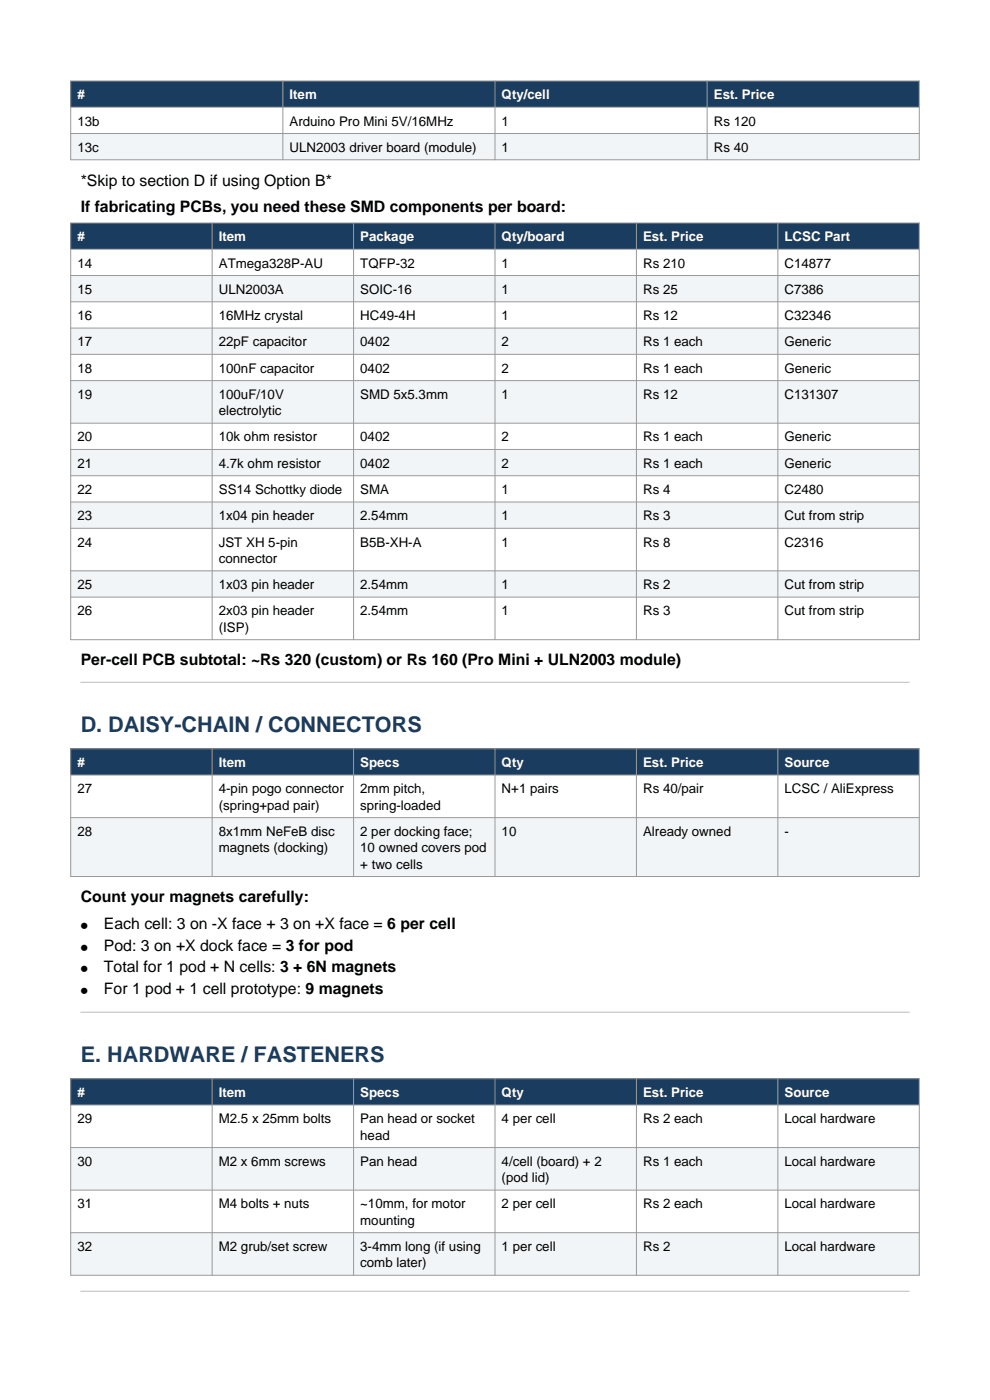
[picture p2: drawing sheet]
<svg xmlns="http://www.w3.org/2000/svg" width="210mm" height="297mm" viewBox="0 0 210 297" stroke-linecap="round" stroke-linejoin="round" font-family="sans-serif">
<defs><g id="words">
<g font-size="4.6" fill="#1a3c5e">
<text x="17.1" y="155.3">D. DAISY-CHAIN / CONNECTORS</text>
<text x="17.1" y="225.3">E. HARDWARE / FASTENERS</text>
</g>
<g font-size="4.2">
<text x="17.1" y="197.9">•</text>
<text x="17.1" y="202.5">•</text>
<text x="17.1" y="207.1">•</text>
<text x="17.1" y="211.7">•</text>
</g>
<g font-size="3.4">
<text x="17.1" y="39.4">*Skip to section D if using Option B*</text>
<text x="17.1" y="45">If fabricating PCBs, you need these SMD components per board:</text>
<text x="17.1" y="141.2">Per-cell PCB subtotal: ~Rs 320 (custom) or Rs 160 (Pro Mini + ULN2003 module)</text>
<text x="17.1" y="191.4">Count your magnets carefully:</text>
<text x="22.1" y="197.1">Each cell: 3 on -X face + 3 on +X face = 6 per cell</text>
<text x="22.1" y="201.6">Pod: 3 on +X dock face = 3 for pod</text>
<text x="22.1" y="206.2">Total for 1 pod + N cells: 3 + 6N magnets</text>
<text x="22.1" y="210.8">For 1 pod + 1 cell prototype: 9 magnets</text>
</g>
<g font-size="2.8" fill="#fff">
<text x="16.4" y="21.1">#</text>
<text x="61.4" y="21.1">Item</text>
<text x="106.4" y="21.1">Qty/cell</text>
<text x="151.4" y="21.1">Est. Price</text>
<text x="16.4" y="51.2">#</text>
<text x="46.4" y="51.2">Item</text>
<text x="76.4" y="51.2">Package</text>
<text x="106.4" y="51.2">Qty/board</text>
<text x="136.4" y="51.2">Est. Price</text>
<text x="166.4" y="51.2">LCSC Part</text>
<text x="16.4" y="162.7">#</text>
<text x="46.4" y="162.7">Item</text>
<text x="76.4" y="162.7">Specs</text>
<text x="106.4" y="162.7">Qty</text>
<text x="136.4" y="162.7">Est. Price</text>
<text x="166.4" y="162.7">Source</text>
<text x="16.4" y="232.7">#</text>
<text x="46.4" y="232.7">Item</text>
<text x="76.4" y="232.7">Specs</text>
<text x="106.4" y="232.7">Qty</text>
<text x="136.4" y="232.7">Est. Price</text>
<text x="166.4" y="232.7">Source</text>
</g>
<g font-size="2.8">
<text x="16.4" y="26.6">13b</text>
<text x="61.4" y="26.6">Arduino Pro Mini 5V/16MHz</text>
<text x="106.4" y="26.6">1</text>
<text x="151.4" y="26.6">Rs 120</text>
<text x="16.4" y="32.2">13c</text>
<text x="61.4" y="32.2">ULN2003 driver board (module)</text>
<text x="106.4" y="32.2">1</text>
<text x="151.4" y="32.2">Rs 40</text>
<text x="16.4" y="56.8">14</text>
<text x="46.4" y="56.8">ATmega328P-AU</text>
<text x="76.4" y="56.8">TQFP-32</text>
<text x="106.4" y="56.8">1</text>
<text x="136.4" y="56.8">Rs 210</text>
<text x="166.4" y="56.8">C14877</text>
<text x="16.4" y="62.3">15</text>
<text x="46.4" y="62.3">ULN2003A</text>
<text x="76.4" y="62.3">SOIC-16</text>
<text x="106.4" y="62.3">1</text>
<text x="136.4" y="62.3">Rs 25</text>
<text x="166.4" y="62.3">C7386</text>
<text x="16.4" y="67.9">16</text>
<text x="46.4" y="67.9">16MHz crystal</text>
<text x="76.4" y="67.9">HC49-4H</text>
<text x="106.4" y="67.9">1</text>
<text x="136.4" y="67.9">Rs 12</text>
<text x="166.4" y="67.9">C32346</text>
<text x="16.4" y="73.5">17</text>
<text x="46.4" y="73.5">22pF capacitor</text>
<text x="76.4" y="73.5">0402</text>
<text x="106.4" y="73.5">2</text>
<text x="136.4" y="73.5">Rs 1 each</text>
<text x="166.4" y="73.5">Generic</text>
<text x="16.4" y="79.1">18</text>
<text x="46.4" y="79.1">100nF capacitor</text>
<text x="76.4" y="79.1">0402</text>
<text x="106.4" y="79.1">2</text>
<text x="136.4" y="79.1">Rs 1 each</text>
<text x="166.4" y="79.1">Generic</text>
<text x="16.4" y="84.6">19</text>
<text x="46.4" y="84.6">100uF/10V</text>
<text x="46.4" y="88.1">electrolytic</text>
<text x="76.4" y="84.6">SMD 5x5.3mm</text>
<text x="106.4" y="84.6">1</text>
<text x="136.4" y="84.6">Rs 12</text>
<text x="166.4" y="84.6">C131307</text>
<text x="16.4" y="93.7">20</text>
<text x="46.4" y="93.7">10k ohm resistor</text>
<text x="76.4" y="93.7">0402</text>
<text x="106.4" y="93.7">2</text>
<text x="136.4" y="93.7">Rs 1 each</text>
<text x="166.4" y="93.7">Generic</text>
<text x="16.4" y="99.2">21</text>
<text x="46.4" y="99.2">4.7k ohm resistor</text>
<text x="76.4" y="99.2">0402</text>
<text x="106.4" y="99.2">2</text>
<text x="136.4" y="99.2">Rs 1 each</text>
<text x="166.4" y="99.2">Generic</text>
<text x="16.4" y="104.8">22</text>
<text x="46.4" y="104.8">SS14 Schottky diode</text>
<text x="76.4" y="104.8">SMA</text>
<text x="106.4" y="104.8">1</text>
<text x="136.4" y="104.8">Rs 4</text>
<text x="166.4" y="104.8">C2480</text>
<text x="16.4" y="110.4">23</text>
<text x="46.4" y="110.4">1x04 pin header</text>
<text x="76.4" y="110.4">2.54mm</text>
<text x="106.4" y="110.4">1</text>
<text x="136.4" y="110.4">Rs 3</text>
<text x="166.4" y="110.4">Cut from strip</text>
<text x="16.4" y="116">24</text>
<text x="46.4" y="116">JST XH 5-pin</text>
<text x="46.4" y="119.4">connector</text>
<text x="76.4" y="116">B5B-XH-A</text>
<text x="106.4" y="116">1</text>
<text x="136.4" y="116">Rs 8</text>
<text x="166.4" y="116">C2316</text>
<text x="16.4" y="125">25</text>
<text x="46.4" y="125">1x03 pin header</text>
<text x="76.4" y="125">2.54mm</text>
<text x="106.4" y="125">1</text>
<text x="136.4" y="125">Rs 2</text>
<text x="166.4" y="125">Cut from strip</text>
<text x="16.4" y="130.6">26</text>
<text x="46.4" y="130.6">2x03 pin header</text>
<text x="76.4" y="130.6">2.54mm</text>
<text x="106.4" y="130.6">1</text>
<text x="136.4" y="130.6">Rs 3</text>
<text x="166.4" y="130.6">Cut from strip</text>
<text x="46.4" y="134">(ISP)</text>
<text x="16.4" y="168.3">27</text>
<text x="46.4" y="168.3">4-pin pogo connector</text>
<text x="46.4" y="171.8">(spring+pad pair)</text>
<text x="76.4" y="168.3">2mm pitch,</text>
<text x="76.4" y="171.8">spring-loaded</text>
<text x="106.4" y="168.3">N+1 pairs</text>
<text x="136.4" y="168.3">Rs 40/pair</text>
<text x="166.4" y="168.3">LCSC / AliExpress</text>
<text x="16.4" y="177.3">28</text>
<text x="46.4" y="177.3">8x1mm NeFeB disc</text>
<text x="76.4" y="177.3">2 per docking face;</text>
<text x="106.4" y="177.3">10</text>
<text x="136.4" y="177.3">Already owned</text>
<text x="166.4" y="177.3">-</text>
<text x="46.4" y="180.8">magnets (docking)</text>
<text x="76.4" y="180.8">10 owned covers pod</text>
<text x="76.4" y="184.3">+ two cells</text>
<text x="16.4" y="238.3">29</text>
<text x="46.4" y="238.3">M2.5 x 25mm bolts</text>
<text x="76.4" y="238.3">Pan head or socket</text>
<text x="106.4" y="238.3">4 per cell</text>
<text x="136.4" y="238.3">Rs 2 each</text>
<text x="166.4" y="238.3">Local hardware</text>
<text x="76.4" y="241.8">head</text>
<text x="16.4" y="247.3">30</text>
<text x="46.4" y="247.3">M2 x 6mm screws</text>
<text x="76.4" y="247.3">Pan head</text>
<text x="106.4" y="247.3">4/cell (board) + 2</text>
<text x="106.4" y="250.8">(pod lid)</text>
<text x="136.4" y="247.3">Rs 1 each</text>
<text x="166.4" y="247.3">Local hardware</text>
<text x="16.4" y="256.4">31</text>
<text x="46.4" y="256.4">M4 bolts + nuts</text>
<text x="76.4" y="256.4">~10mm, for motor</text>
<text x="106.4" y="256.4">2 per cell</text>
<text x="136.4" y="256.4">Rs 2 each</text>
<text x="166.4" y="256.4">Local hardware</text>
<text x="76.4" y="259.8">mounting</text>
<text x="16.4" y="265.4">32</text>
<text x="46.4" y="265.4">M2 grub/set screw</text>
<text x="76.4" y="265.4">3-4mm long (if using</text>
<text x="76.4" y="268.8">comb later)</text>
<text x="106.4" y="265.4">1 per cell</text>
<text x="136.4" y="265.4">Rs 2</text>
<text x="166.4" y="265.4">Local hardware</text>
</g>
</g></defs>
<path d="M15 17.2h180v5.5h-180z" fill-rule="evenodd" fill="#1a3c5e"/>
<path d="M15 22.7h180v5.6h-180z" fill-rule="evenodd" fill="#fff"/>
<path d="M15 28.3h180v5.6h-180z" fill-rule="evenodd" fill="#f2f5f8"/>
<path d="M15 17.2h180v16.7h-180zM60 17.2v16.7M105 17.2v16.7M150 17.2v16.7M15 22.7h180M15 28.3h180" fill="none" stroke="#999" stroke-width=".21"/>
<path d="M15 47.3h180v5.6h-180z" fill-rule="evenodd" fill="#1a3c5e"/>
<path d="M15 52.9h180v5.6h-180z" fill-rule="evenodd" fill="#fff"/>
<path d="M15 58.5h180v5.5h-180z" fill-rule="evenodd" fill="#f2f5f8"/>
<path d="M15 64h180v5.6h-180z" fill-rule="evenodd" fill="#fff"/>
<path d="M15 69.6h180v5.6h-180z" fill-rule="evenodd" fill="#f2f5f8"/>
<path d="M15 75.2h180v5.5h-180z" fill-rule="evenodd" fill="#fff"/>
<path d="M15 80.7h180v9.1h-180z" fill-rule="evenodd" fill="#f2f5f8"/>
<path d="M15 89.8h180v5.6h-180z" fill-rule="evenodd" fill="#fff"/>
<path d="M15 95.4h180v5.5h-180z" fill-rule="evenodd" fill="#f2f5f8"/>
<path d="M15 100.9h180v5.6h-180z" fill-rule="evenodd" fill="#fff"/>
<path d="M15 106.5h180v5.6h-180z" fill-rule="evenodd" fill="#f2f5f8"/>
<path d="M15 112.1h180v9h-180z" fill-rule="evenodd" fill="#fff"/>
<path d="M15 121.1h180v5.6h-180z" fill-rule="evenodd" fill="#f2f5f8"/>
<path d="M15 126.7h180v9h-180z" fill-rule="evenodd" fill="#fff"/>
<g fill="none" stroke="#999" stroke-width=".21">
<path d="M15 47.3h180v88.4h-180zM15 52.9h180M15 58.5h180M45 47.3v88.4M75 47.3v88.4M105 47.3v88.4M135 47.3v88.4M165 47.3v88.4M15 64h180M15 69.6h180M15 75.2h180M15 80.7h180"/>
<path d="M15 89.8h180M15 95.4h180M15 100.9h180M15 106.5h180M15 112.1h180M15 121.1h180M15 126.7h180"/>
</g>
<path d="M17.1 144.7h175.8" fill="none" stroke="#bbb" stroke-width=".21"/>
<path d="M15 158.9h180v5.5h-180z" fill-rule="evenodd" fill="#1a3c5e"/>
<path d="M15 164.4h180v9.1h-180z" fill-rule="evenodd" fill="#fff"/>
<path d="M15 173.5h180v12.4h-180z" fill-rule="evenodd" fill="#f2f5f8"/>
<path d="M15 158.9h180v27h-180zM45 158.9v27M75 158.9v27M105 158.9v27M135 158.9v27M165 158.9v27M15 164.4h180M15 173.5h180" fill="none" stroke="#999" stroke-width=".21"/>
<path d="M17.1 214.7h175.8" fill="none" stroke="#bbb" stroke-width=".21"/>
<path d="M15 228.8h180v5.6h-180z" fill-rule="evenodd" fill="#1a3c5e"/>
<path d="M15 234.4h180v9h-180z" fill-rule="evenodd" fill="#fff"/>
<path d="M15 243.4h180v9.1h-180z" fill-rule="evenodd" fill="#f2f5f8"/>
<path d="M15 252.5h180v9h-180z" fill-rule="evenodd" fill="#fff"/>
<path d="M15 261.5h180v9h-180z" fill-rule="evenodd" fill="#f2f5f8"/>
<path d="M15 228.8h180v41.7h-180zM15 234.4h180M45 228.8v41.7M75 228.8v41.7M105 228.8v41.7M135 228.8v41.7M165 228.8v41.7M15 243.4h180M15 252.5h180M15 261.5h180" fill="none" stroke="#999" stroke-width=".21"/>
<path d="M17.1 273.9h175.8" fill="none" stroke="#bbb" stroke-width=".21"/>
<use href="#words"/>
</svg>
